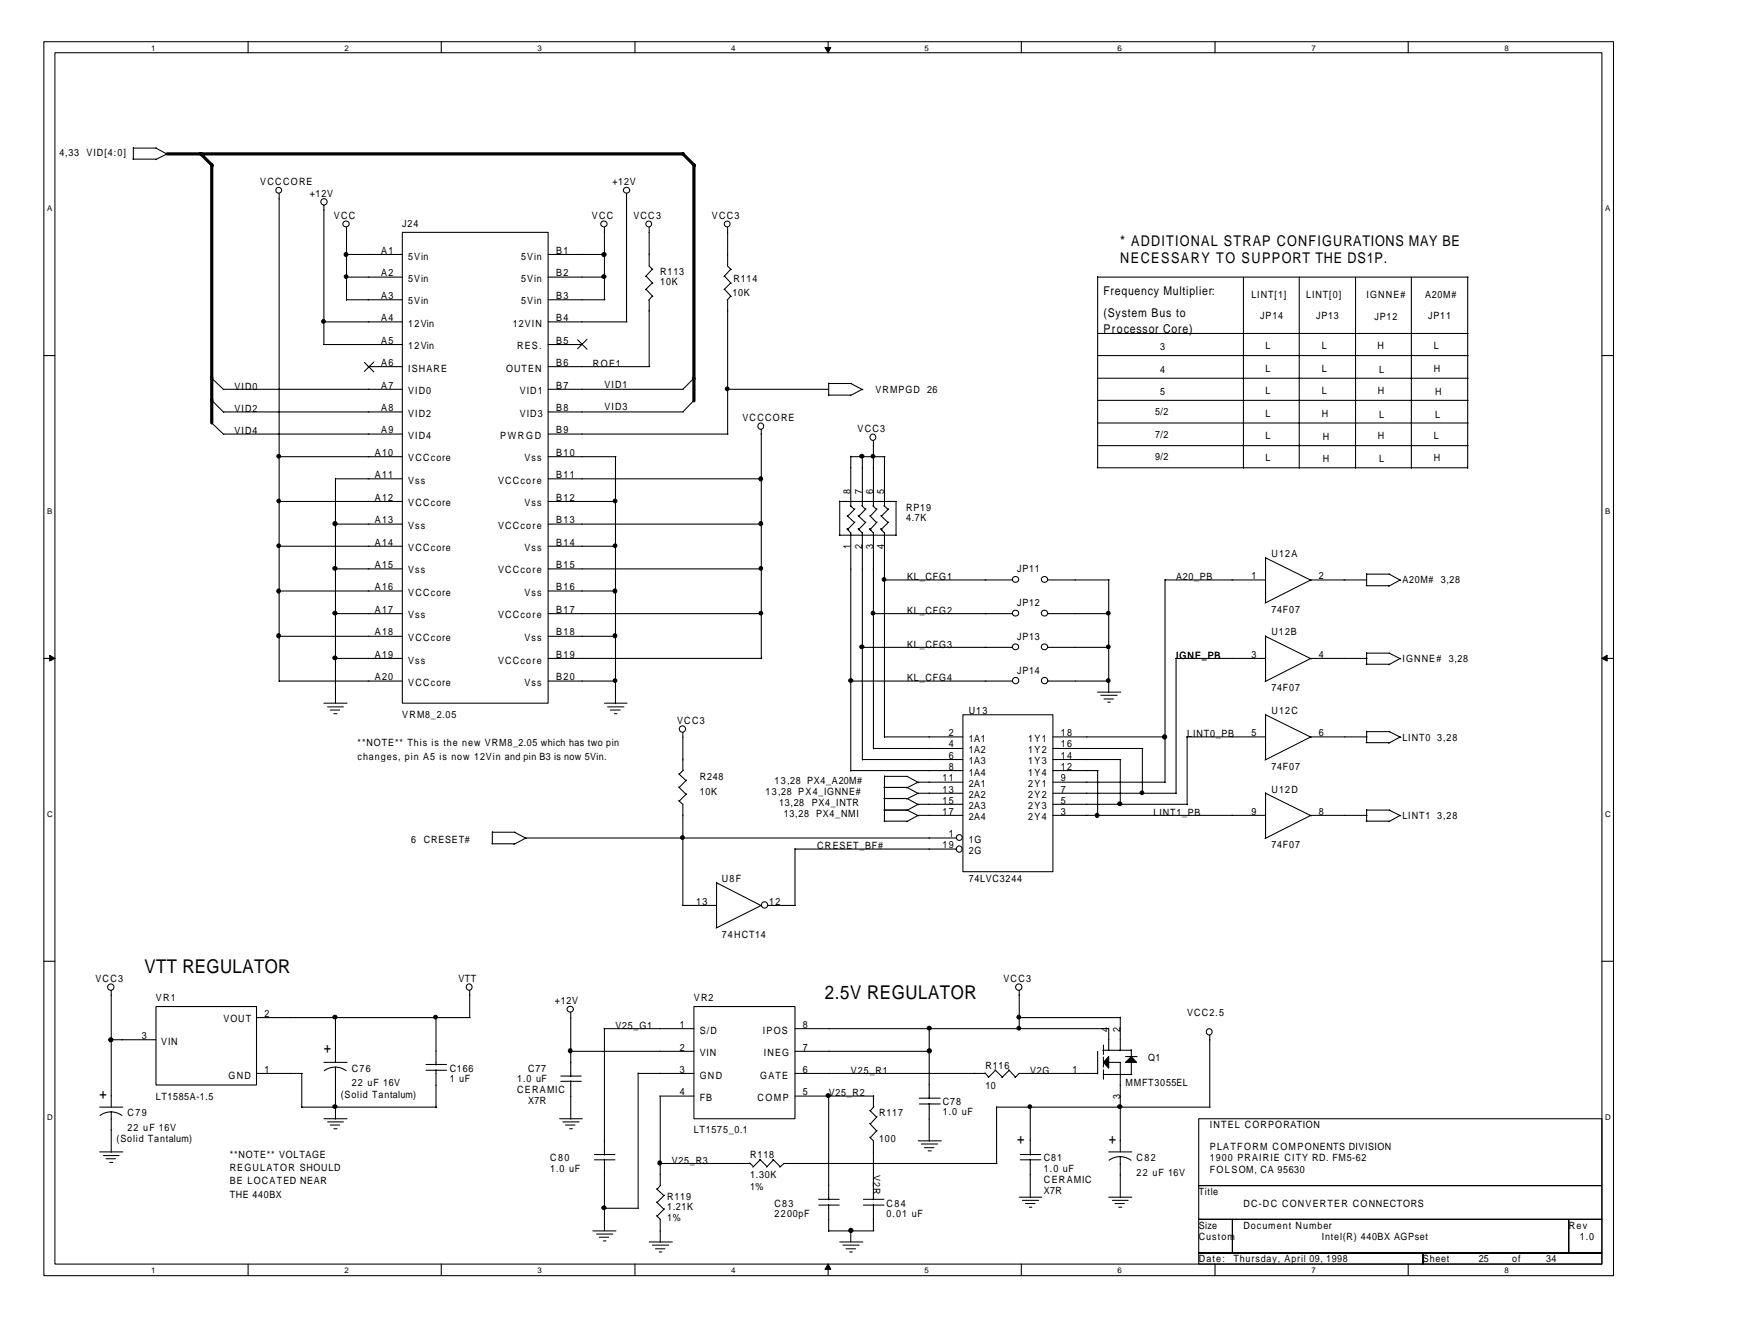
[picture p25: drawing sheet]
<svg xmlns="http://www.w3.org/2000/svg" width="279mm" height="216mm" viewBox="0 0 279 216" stroke-linecap="round" stroke-linejoin="round" font-family="sans-serif">
<defs><g id="words">
<g font-size="3">
<text x="23.2" y="156.4">VTT REGULATOR</text>
<text x="132.7" y="160.7">2.5V REGULATOR</text>
</g>
<g font-size="2.4">
<text x="180.2" y="39.6">* ADDITIONAL STRAP CONFIGURATIONS MAY BE</text>
<text x="180.2" y="42.4">NECESSARY TO SUPPORT THE DS1P.</text>
<text x="52.1" y="169.4">+</text>
<text x="16" y="176.6">+</text>
<text x="163.6" y="183.8">+</text>
<text x="178.3" y="183.8">+</text>
</g>
<g font-size="1.9">
<text x="177.5" y="47.5">Frequency Multiplier:</text>
<text x="177.5" y="53.6">Processor Core)</text>
<text x="177.5" y="51">(System Bus to</text>
</g>
<g font-size="1.6">
<text x="9.6" y="25.1">4,33</text>
<text x="13.9" y="25.1">VID[4:0]</text>
<text x="41.9" y="29.8">VCCCORE</text>
<text x="98.5" y="29.8">+12V</text>
<text x="49.8" y="31.7">+12V</text>
<text x="53.7" y="35.2">VCC</text>
<text x="95.2" y="35.2">VCC</text>
<text x="101.9" y="35.2">VCC3</text>
<text x="114.5" y="35.2">VCC3</text>
<text x="61.3" y="40.8">A1</text>
<text x="64.7" y="36.5">J24</text>
<text x="65.6" y="41.7">5Vin</text>
<text x="83.8" y="41.7">5Vin</text>
<text x="89.4" y="40.8">B1</text>
<text x="61.3" y="44.4">A2</text>
<text x="61.3" y="48">A3</text>
<text x="65.6" y="45.3">5Vin</text>
<text x="83.8" y="45.3">5Vin</text>
<text x="89.4" y="44.4">B2</text>
<text x="89.4" y="48">B3</text>
<text x="106.2" y="44.3">R113</text>
<text x="106.2" y="45.9">10K</text>
<text x="117.8" y="47.7">10K</text>
<text x="118" y="45.3">R114</text>
<text x="201.3" y="47.8">LINT[1]</text>
<text x="210.1" y="47.8">LINT[0]</text>
<text x="219.8" y="47.8">IGNNE#</text>
<text x="229.2" y="47.8">A20M#</text>
<text x="61.3" y="51.6">A4</text>
<text x="65.6" y="48.9">5Vin</text>
<text x="65.6" y="52.6">12Vin</text>
<text x="82.5" y="52.6">12VIN</text>
<text x="83.8" y="48.9">5Vin</text>
<text x="89.4" y="51.6">B4</text>
<text x="202.7" y="51.3">JP14</text>
<text x="211.7" y="51.3">JP13</text>
<text x="221.1" y="51.5">JP12</text>
<text x="229.7" y="51.3">JP11</text>
<text x="61.3" y="55.3">A5</text>
<text x="61.3" y="58.8">A6</text>
<text x="65.6" y="56.1">12Vin</text>
<text x="65.6" y="59.8">ISHARE</text>
<text x="81.4" y="59.8">OUTEN</text>
<text x="83.2" y="56.1">RES.</text>
<text x="89.4" y="55.3">B5</text>
<text x="89.4" y="58.8">B6</text>
<text x="95.4" y="59">ROE1</text>
<text x="186.6" y="59.9">4</text>
<text x="186.6" y="56.3">3</text>
<text x="203.6" y="56.1">L</text>
<text x="203.6" y="59.8">L</text>
<text x="212.6" y="56.1">L</text>
<text x="212.6" y="59.8">L</text>
<text x="221.6" y="56.1">H</text>
<text x="221.9" y="59.9">L</text>
<text x="230.7" y="56.1">L</text>
<text x="230.7" y="59.8">H</text>
<text x="37.7" y="62.6">VID0</text>
<text x="61.3" y="62.5">A7</text>
<text x="65.6" y="63.3">VID0</text>
<text x="83.6" y="63.3">VID1</text>
<text x="89.4" y="62.5">B7</text>
<text x="97.2" y="62.3">VID1</text>
<text x="97.2" y="65.9">VID3</text>
<text x="140.8" y="63.2">VRMPGD</text>
<text x="149.1" y="63.2">26</text>
<text x="186.6" y="63.6">5</text>
<text x="203.6" y="63.3">L</text>
<text x="212.6" y="63.3">L</text>
<text x="221.6" y="63.3">H</text>
<text x="230.8" y="63.6">H</text>
<text x="37.7" y="66.3">VID2</text>
<text x="37.7" y="69.8">VID4</text>
<text x="61.3" y="66">A8</text>
<text x="61.3" y="69.7">A9</text>
<text x="65.6" y="67">VID2</text>
<text x="65.6" y="70.6">VID4</text>
<text x="80.5" y="70.6">PWRGD</text>
<text x="83.6" y="67">VID3</text>
<text x="89.4" y="66">B8</text>
<text x="89.4" y="69.7">B9</text>
<text x="119.4" y="67.7">VCCCORE</text>
<text x="138" y="69.5">VCC3</text>
<text x="185.8" y="70.4">7/2</text>
<text x="185.8" y="66.8">5/2</text>
<text x="203.6" y="67">L</text>
<text x="203.6" y="70.6">L</text>
<text x="212.6" y="67">H</text>
<text x="212.8" y="70.8">H</text>
<text x="221.6" y="70.6">H</text>
<text x="221.9" y="67.1">L</text>
<text x="230.7" y="70.6">L</text>
<text x="230.8" y="67.1">L</text>
<text x="60.3" y="73.3">A10</text>
<text x="60.3" y="76.9">A11</text>
<text x="65.6" y="74.2">VCCcore</text>
<text x="65.6" y="77.8">Vss</text>
<text x="80.1" y="77.8">VCCcore</text>
<text x="84.4" y="74.2">Vss</text>
<text x="89.4" y="73.3">B10</text>
<text x="89.4" y="76.9">B11</text>
<text x="185.8" y="74">9/2</text>
<text x="203.6" y="74.2">L</text>
<text x="212.8" y="74.3">H</text>
<text x="221.9" y="74.3">L</text>
<text x="230.7" y="74.2">H</text>
<text x="60.3" y="80.5">A12</text>
<text x="65.6" y="81.4">VCCcore</text>
<text x="84.4" y="81.4">Vss</text>
<text x="89.4" y="80.5">B12</text>
<text x="136.8" y="79.3" transform="rotate(-90 136.8 79.3)">8</text>
<text x="138.7" y="79.3" transform="rotate(-90 138.7 79.3)">7</text>
<text x="140.5" y="79.3" transform="rotate(-90 140.5 79.3)">6</text>
<text x="142.2" y="79.3" transform="rotate(-90 142.2 79.3)">5</text>
<text x="145.7" y="82.1">RP19</text>
<text x="145.7" y="83.7">4.7K</text>
<text x="60.3" y="84.1">A13</text>
<text x="60.3" y="87.7">A14</text>
<text x="65.6" y="85">Vss</text>
<text x="65.6" y="88.6">VCCcore</text>
<text x="80.1" y="85">VCCcore</text>
<text x="84.4" y="88.6">Vss</text>
<text x="89.4" y="87.7">B14</text>
<text x="89.4" y="84.1">B13</text>
<text x="136.8" y="88.3" transform="rotate(-90 136.8 88.3)">1</text>
<text x="138.7" y="88.3" transform="rotate(-90 138.7 88.3)">2</text>
<text x="140.5" y="88.3" transform="rotate(-90 140.5 88.3)">3</text>
<text x="142.2" y="88.3" transform="rotate(-90 142.2 88.3)">4</text>
<text x="204.5" y="89.5">U12A</text>
<text x="60.3" y="91.3">A15</text>
<text x="60.3" y="94.9">A16</text>
<text x="65.6" y="92.2">Vss</text>
<text x="65.6" y="95.8">VCCcore</text>
<text x="80.1" y="92.2">VCCcore</text>
<text x="84.4" y="95.8">Vss</text>
<text x="89.4" y="94.9">B16</text>
<text x="89.4" y="91.3">B15</text>
<text x="145.9" y="93.3">KL_CFG1</text>
<text x="163.6" y="92">JP11</text>
<text x="189.2" y="93.3">A20_PB</text>
<text x="201.3" y="93.1">1</text>
<text x="212.1" y="93.1">2</text>
<text x="225.6" y="93.8">A20M#</text>
<text x="231.7" y="93.8">3,28</text>
<text x="60.3" y="98.5">A17</text>
<text x="65.6" y="99.4">Vss</text>
<text x="80.1" y="99.4">VCCcore</text>
<text x="89.4" y="98.5">B17</text>
<text x="145.9" y="98.7">KL_CFG2</text>
<text x="163.6" y="97.4">JP12</text>
<text x="204.5" y="98.5">74F07</text>
<text x="60.3" y="102.1">A18</text>
<text x="60.3" y="105.7">A19</text>
<text x="65.6" y="103">VCCcore</text>
<text x="65.6" y="106.7">Vss</text>
<text x="80.1" y="106.7">VCCcore</text>
<text x="84.4" y="103">Vss</text>
<text x="89.4" y="102.1">B18</text>
<text x="89.4" y="105.7">B19</text>
<text x="145.9" y="104.1">KL_CFG3</text>
<text x="163.6" y="102.9">JP13</text>
<text x="189.2" y="105.9">IGNE_PB</text>
<text x="201.3" y="105.7">3</text>
<text x="204.5" y="102.1">U12B</text>
<text x="212.1" y="105.7">4</text>
<text x="225.6" y="106.5">IGNNE#</text>
<text x="233" y="106.5">3,28</text>
<text x="60.3" y="109.4">A20</text>
<text x="65.6" y="110.2">VCCcore</text>
<text x="84.4" y="110.2">Vss</text>
<text x="89.4" y="109.4">B20</text>
<text x="145.9" y="109.5">KL_CFG4</text>
<text x="163.6" y="108.3">JP14</text>
<text x="204.5" y="111.2">74F07</text>
<text x="57.5" y="120">**NOTE** This is the new VRM8_2.05 which has two pin</text>
<text x="64.7" y="115.5">VRM8_2.05</text>
<text x="108.9" y="116.4">VCC3</text>
<text x="152.6" y="118.4">2</text>
<text x="155.8" y="114.8">U13</text>
<text x="155.8" y="119.3">1A1</text>
<text x="165.4" y="119.3">1Y1</text>
<text x="170.6" y="118.4">18</text>
<text x="191" y="118.5">LINT0_PB</text>
<text x="201.3" y="118.4">5</text>
<text x="204.5" y="114.8">U12C</text>
<text x="212.1" y="118.4">6</text>
<text x="225.6" y="119.1">LINT0 3,28</text>
<text x="57.5" y="122.2">changes, pin A5 is now 12Vin and pin B3 is now 5Vin.</text>
<text x="112.6" y="125.4">R248</text>
<text x="124.6" y="126">13,28 PX4_A20M#</text>
<text x="151.6" y="125.6">11</text>
<text x="152.6" y="120.1">4</text>
<text x="152.6" y="122">6</text>
<text x="152.6" y="123.8">8</text>
<text x="155.8" y="121.1">1A2</text>
<text x="155.8" y="122.8">1A3</text>
<text x="155.8" y="124.7">1A4</text>
<text x="165.4" y="121.1">1Y2</text>
<text x="165.4" y="122.8">1Y3</text>
<text x="165.4" y="124.7">1Y4</text>
<text x="170.6" y="120.1">16</text>
<text x="170.6" y="122">14</text>
<text x="170.6" y="123.8">12</text>
<text x="170.6" y="125.6">9</text>
<text x="204.5" y="123.8">74F07</text>
<text x="112.6" y="127.8">10K</text>
<text x="123.1" y="127.8">13,28 PX4_IGNNE#</text>
<text x="125.3" y="129.5">13,28</text>
<text x="126.1" y="131.3">13,28 PX4_NMI</text>
<text x="130.6" y="129.5">PX4_INTR</text>
<text x="151.6" y="127.4">13</text>
<text x="151.6" y="129.2">15</text>
<text x="151.6" y="131">17</text>
<text x="155.8" y="126.5">2A1</text>
<text x="155.8" y="128.3">2A2</text>
<text x="155.8" y="130.1">2A3</text>
<text x="155.8" y="131.9">2A4</text>
<text x="165.4" y="126.5">2Y1</text>
<text x="165.4" y="128.3">2Y2</text>
<text x="165.4" y="130.1">2Y3</text>
<text x="165.4" y="131.9">2Y4</text>
<text x="170.6" y="127.4">7</text>
<text x="170.6" y="129.2">5</text>
<text x="170.6" y="131">3</text>
<text x="185.5" y="131.1">LINT1_PB</text>
<text x="201.3" y="131">9</text>
<text x="204.5" y="127.4">U12D</text>
<text x="212.1" y="131">8</text>
<text x="225.6" y="131.7">LINT1 3,28</text>
<text x="66.2" y="135.5">6</text>
<text x="68.2" y="135.5">CRESET#</text>
<text x="131.4" y="136.6">CRESET_BF#</text>
<text x="151.6" y="136.4">19</text>
<text x="152.6" y="134.6">1</text>
<text x="155.8" y="135.5">1G</text>
<text x="155.8" y="137.3">2G</text>
<text x="204.5" y="136.4">74F07</text>
<text x="116.1" y="141.8">U8F</text>
<text x="155.8" y="141.8">74LVC3244</text>
<text x="112" y="145.4">13</text>
<text x="123.7" y="145.4">12</text>
<text x="116.1" y="150.9">74HCT14</text>
<text x="15.4" y="157.9">VCC3</text>
<text x="25.1" y="160.9">VR1</text>
<text x="73.8" y="157.9">VTT</text>
<text x="89.3" y="161.5">+12V</text>
<text x="111.6" y="160.9">VR2</text>
<text x="161.4" y="157.9">VCC3</text>
<text x="22.8" y="167">3</text>
<text x="25.9" y="168">VIN</text>
<text x="35.9" y="164.3">VOUT</text>
<text x="42.5" y="163.5">2</text>
<text x="99" y="165.4">V25_G1</text>
<text x="109.3" y="165.3">1</text>
<text x="112.6" y="166.2">S/D</text>
<text x="122.7" y="166.2">IPOS</text>
<text x="129.1" y="165.3">8</text>
<text x="178.3" y="165.9" transform="rotate(-90 178.3 165.9)">4</text>
<text x="180.2" y="165.9" transform="rotate(-90 180.2 165.9)">2</text>
<text x="191" y="163.3">VCC2.5</text>
<text x="36.8" y="173.4">GND</text>
<text x="42.5" y="172.5">1</text>
<text x="56.6" y="172.3">C76</text>
<text x="72.3" y="172.3">C166</text>
<text x="72.3" y="173.9">1 uF</text>
<text x="83.2" y="173.9">1.0 uF</text>
<text x="84.9" y="172.3">C77</text>
<text x="109.3" y="168.9">2</text>
<text x="109.3" y="172.5">3</text>
<text x="112.6" y="169.7">VIN</text>
<text x="112.6" y="173.4">GND</text>
<text x="122.3" y="173.4">GATE</text>
<text x="122.9" y="169.7">INEG</text>
<text x="129.1" y="168.9">7</text>
<text x="129.1" y="172.5">6</text>
<text x="136.8" y="172.6">V25_R1</text>
<text x="158.5" y="171.8">R116</text>
<text x="165.7" y="172.6">V2G</text>
<text x="172.5" y="172.5">1</text>
<text x="184.7" y="170.5">Q1</text>
<text x="20.5" y="179.5">C79</text>
<text x="25.1" y="176.8">LT1585A-1.5</text>
<text x="54.8" y="176.4">(Solid Tantalum)</text>
<text x="56.6" y="174.7">22 uF 16V</text>
<text x="83.2" y="175.7">CERAMIC</text>
<text x="84.9" y="177.5">X7R</text>
<text x="109.3" y="176.1">4</text>
<text x="112.6" y="176.9">FB</text>
<text x="121.9" y="176.9">COMP</text>
<text x="129.1" y="176.1">5</text>
<text x="133.3" y="176.3">V25_R2</text>
<text x="141.4" y="179.5">R117</text>
<text x="151.7" y="177.7">C78</text>
<text x="151.7" y="179.3">1.0 uF</text>
<text x="158.5" y="175">10</text>
<text x="180.2" y="176.7" transform="rotate(-90 180.2 176.7)">3</text>
<text x="181" y="174.7">MMFT3055EL</text>
<text x="18.7" y="183.6">(Solid Tantalum)</text>
<text x="20.5" y="181.9">22 uF 16V</text>
<text x="111.6" y="182.2">LT1575_0.1</text>
<text x="141.4" y="183.6">100</text>
<text x="194.6" y="181.3">INTEL CORPORATION</text>
<text x="194.6" y="184.9">PLATFORM COMPONENTS DIVISION</text>
<text x="36.9" y="186.2">**NOTE** VOLTAGE</text>
<text x="36.9" y="188.3">REGULATOR SHOULD</text>
<text x="36.9" y="190.4">BE LOCATED NEAR</text>
<text x="88.5" y="186.7">C80</text>
<text x="88.5" y="188.4">1.0 uF</text>
<text x="108.1" y="187.1">V25_R3</text>
<text x="120.7" y="186.2">R118</text>
<text x="120.7" y="189.4">1.30K</text>
<text x="120.7" y="191.3">1%</text>
<text x="140.4" y="188.8" transform="rotate(90 140.4 188.8)">V2R</text>
<text x="167.9" y="186.7">C81</text>
<text x="167.9" y="188.4">1.0 uF</text>
<text x="167.9" y="190.2">CERAMIC</text>
<text x="167.9" y="191.9">X7R</text>
<text x="182.8" y="186.7">C82</text>
<text x="182.8" y="189.1">22 uF 16V</text>
<text x="194.6" y="186.7">1900 PRAIRIE CITY RD. FM5-62</text>
<text x="194.6" y="188.5">FOLSOM, CA 95630</text>
<text x="36.9" y="192.5">THE 440BX</text>
<text x="107.3" y="192.9">R119</text>
<text x="107.3" y="194.5">1.21K</text>
<text x="107.3" y="196.2">1%</text>
<text x="124.6" y="194">C83</text>
<text x="124.6" y="195.6">2200pF</text>
<text x="142.6" y="194">C84</text>
<text x="142.6" y="195.6">0.01 uF</text>
<text x="192.8" y="192.1">Title</text>
<text x="192.8" y="197.5">Size</text>
<text x="200" y="194">DC-DC CONVERTER CONNECTORS</text>
<text x="200" y="197.5">Document Number</text>
<text x="252.3" y="197.5">Rev</text>
<text x="192.8" y="199.4">Custom</text>
<text x="192.8" y="202.9">Date:</text>
<text x="198.4" y="202.9">Thursday, April 09, 1998</text>
<text x="212.6" y="199.4">Intel(R) 440BX AGPset</text>
<text x="228.9" y="202.9">Sheet</text>
<text x="237.9" y="202.9">25</text>
<text x="243.3" y="202.9">of</text>
<text x="248.7" y="202.9">34</text>
<text x="254.1" y="199.4">1.0</text>
</g>
<g font-size="1.3">
<text x="24.3" y="8.1">1</text>
<text x="55.4" y="8.1">2</text>
<text x="86.5" y="8.1">3</text>
<text x="117.6" y="8.1">4</text>
<text x="148.7" y="8.1">5</text>
<text x="179.8" y="8.1">6</text>
<text x="210.9" y="8.1">7</text>
<text x="242" y="8.1">8</text>
<text x="7.6" y="34">A</text>
<text x="258.2" y="34">A</text>
<text x="7.6" y="82.6">B</text>
<text x="258.2" y="82.6">B</text>
<text x="7.6" y="131.3">C</text>
<text x="258.2" y="131.3">C</text>
<text x="7.6" y="180">D</text>
<text x="258.2" y="180">D</text>
<text x="24.3" y="204.7">1</text>
<text x="55.4" y="204.7">2</text>
<text x="86.5" y="204.7">3</text>
<text x="117.6" y="204.7">4</text>
<text x="148.7" y="204.7">5</text>
<text x="179.8" y="204.7">6</text>
<text x="210.9" y="204.7">7</text>
<text x="242" y="204.7">8</text>
</g>
</g></defs>
<path d="M7.1 6.7h252.4v198.4h-252.4zM8.8 8.5h248.9v194.7h-248.9z" fill="none" stroke="#000" stroke-width=".17"/>
<g fill="#fff">
<path d="M24.3 7h.7v1.4h-.7z"/>
<path d="M24.3 203.5h.7v1.4h-.7z"/>
</g>
<path d="M39.9 6.7v1.8M39.9 203.2v1.8" fill="none" stroke="#000" stroke-width=".17"/>
<g fill="#fff">
<path d="M55.4 7h.7v1.4h-.7z"/>
<path d="M55.4 203.5h.7v1.4h-.7z"/>
</g>
<path d="M71 6.7v1.8M71 203.2v1.8" fill="none" stroke="#000" stroke-width=".17"/>
<g fill="#fff">
<path d="M86.5 7h.7v1.4h-.7z"/>
<path d="M86.5 203.5h.7v1.4h-.7z"/>
</g>
<path d="M102.1 6.7v1.8M102.1 203.2v1.8" fill="none" stroke="#000" stroke-width=".17"/>
<g fill="#fff">
<path d="M117.6 7h.7v1.4h-.7z"/>
<path d="M117.6 203.5h.7v1.4h-.7z"/>
</g>
<path d="M133.2 6.7v1.8M133.2 203.2v1.8" fill="none" stroke="#000" stroke-width=".17"/>
<g fill="#000" stroke="#000" stroke-width=".16">
<path d="M132.7 7.6h.9l-.4 .9z" fill-rule="evenodd"/>
<path d="M133.2 203.2l.4 .9h-.9z" fill-rule="evenodd"/>
</g>
<g fill="#fff">
<path d="M148.7 7h.7v1.4h-.7z"/>
<path d="M148.7 203.5h.7v1.4h-.7z"/>
</g>
<path d="M164.3 6.7v1.8M164.3 203.2v1.8" fill="none" stroke="#000" stroke-width=".17"/>
<g fill="#fff">
<path d="M179.8 7h.7v1.4h-.7z"/>
<path d="M179.8 203.5h.7v1.4h-.7z"/>
</g>
<path d="M195.4 6.7v1.8M195.4 203.2v1.8" fill="none" stroke="#000" stroke-width=".17"/>
<g fill="#fff">
<path d="M210.9 7h.7v1.4h-.7z"/>
<path d="M210.9 203.5h.7v1.4h-.7z"/>
</g>
<path d="M226.5 6.7v1.8M226.5 203.2v1.8" fill="none" stroke="#000" stroke-width=".17"/>
<g fill="#fff">
<path d="M242 7h.7v1.4h-.7z"/>
<path d="M242 203.5h.7v1.4h-.7z"/>
<path d="M7.6 32.8h.7v1.4h-.7z"/>
<path d="M258.2 32.8h.7v1.4h-.7z"/>
<path d="M7.6 81.5h.8v1.4h-.8z"/>
<path d="M258.2 81.5h.8v1.4h-.8z"/>
</g>
<path d="M7.1 57.2h1.7M257.7 57.2h1.7" fill="none" stroke="#000" stroke-width=".17"/>
<g fill="#fff">
<path d="M7.6 130.1h.9v1.5h-.9z"/>
<path d="M258.2 130.1h.9v1.5h-.9z"/>
</g>
<path d="M7.1 105.8h1.7M257.7 105.8h1.7" fill="none" stroke="#000" stroke-width=".17"/>
<g fill="#000" stroke="#000" stroke-width=".16">
<path d="M8 105.3l.8 .5-.8 .5z" fill-rule="evenodd"/>
<path d="M257.7 105.8l.8-.5v1z" fill-rule="evenodd"/>
</g>
<g fill="#fff">
<path d="M7.6 178.8h.9v1.5h-.9z"/>
<path d="M258.2 178.8h.9v1.5h-.9z"/>
</g>
<g fill="none" stroke="#000" stroke-width=".17">
<path d="M21.4 25.6h3.7M21.4 23.8h3.8M21.4 23.7v1.9M25.1 23.8l1.9 1M26.9 24.7l-1.9 1M44.9 31.2v78.4M52.1 33v22.4M55.7 36.6v11.7M64.7 37.4h23.5v75.6h-23.5zM97.2 36.6v11.6M100.8 31.2v20.5M104.4 36.6v6.2l.6 .6"/>
<path d="M117 36.6v6.2l.6 .6M52 55.4h12.7M52.1 51.7h12.6M55.7 44.5h9M55.7 40.9h9M55.7 48.2h9M58.6 58.3l1.5 1.5M59.2 58.9h5.5M60.1 58.2l-1.5 1.5M88.2 44.5h9.1M88.2 40.9h9.1M88.2 48.2h9.1"/>
<path d="M88.2 51.7h12.7M88.2 55.4h5.5M88.2 58.9h16.3M92.9 54.6l1.5 1.5M94.4 54.5l-1.5 1.6M103.9 44.4l1.1 1.2M103.9 46.5l1.1 1.2M104.4 48.2v10.7M104.9 43.3l-1.1 1.2M104.9 45.5l-1.1 1.1M104.9 47.6l-.6 .7M116.5 44.4l1.1 1.2"/>
<path d="M116.5 46.5l1.1 1.2M117 48.2v21.6M117.5 43.3l-1.1 1.2M117.5 45.5l-1.1 1.1M117.5 47.6l-.5 .7M176.6 44.5h59.6M176.6 44.5v30.7M176.6 57.2h59.6M176.6 53.6h59.6M200 44.5v30.8M209 44.5v30.8M218 44.5v30.8"/>
<path d="M227 44.5v30.8M236.1 44.5v30.8M34.1 60.8l1.9 1.9M34.1 64.4l1.9 1.9M34.1 68l1.9 1.9M35.9 62.6h28.8M35.9 66.2h28.8M35.9 69.8h28.8M44.9 73.4h19.8M54 77h10.7M54 76.9v36.1M88.2 62.6h21.7"/>
<path d="M88.2 66.2h21.7M88.2 69.8h28.9M88.2 73.4h10.9M88.2 77h34.3M99 73.4v39.7M111.7 64.3l-1.9 1.9M111.7 60.7l-1.9 1.9M117 62.6h16.3M122.5 69.1v36.7M133.2 63.5h3.6M133.3 61.6v1.9M133.3 61.7h3.6"/>
<path d="M136.8 73.3v8.2M136.8 73.4h5.6M136.8 61.7l2 1M138.7 73.4v8M138.7 62.6l-1.9 1M140.5 70.9v10.6M142.3 73.4v8M176.5 75.2h59.6M176.6 60.8h59.6M176.6 68h59.6M176.6 71.6h59.6M176.6 64.4h59.6"/>
<path d="M44.9 80.6h19.8M44.9 87.8h19.8M44.9 95h19.8M54 98.7h10.7M54 84.3h10.7M54 91.5h10.7M88.2 98.7h34.3M88.2 80.6h10.9M88.2 84.3h34.3M88.2 87.8h10.9M88.2 91.5h34.3M88.2 95h10.9"/>
<path d="M135 86h9.1M135.1 80.5v5.5M135.1 80.6h9.1M136.3 82.9l1.1 1.1M136.5 85.3l-.2-.3 .5 .7M136.8 81.3l.6 .6M136.8 85.6v38.4M137.5 83.9l-1.2 1.2M137.5 81.8l-1.2 1.2M138 85l.7 .7M138 82.9l1.2 1.1M138.6 81.3l.6 .6"/>
<path d="M138.7 85.6v36.6M139.3 83.9l-1.2 1.2M139.3 81.8l-1.2 1.2M139.9 82.9l1.1 1.1M140.2 85.3l-.3-.3 .6 .7M140.4 81.3l.6 .6M140.5 85.6v34.8M140.5 98.7h22.3M141.1 83.9l-1.1 1.2M141.1 81.8l-1.1 1.2M141.7 82.9l1.2 1.1M141.9 85.3l-.2-.3 .6 .7"/>
<path d="M142.2 81.3l.7 .6M142.3 93.2h20.5M142.3 85.6v32.9M142.9 83.9l-1.1 1.2M142.9 81.8l-1.1 1.2M144.1 80.6v5.5M168.6 93.2h9.8M168.6 98.7h9.8M178.3 93.2v18.2M187.4 93.2h16.2M187.4 93.1v32.7M203.6 89.7l7.3 3.6"/>
<path d="M203.6 89.6v7.3M219.7 94.2h3.8M219.8 93.2h-9l-7.3 3.8M219.8 92.2v2M219.8 92.3h3.7M223.5 92.3l1.8 1M225.2 93.2l-1.8 1M44.9 109.5h19.8M44.9 102.3h19.8M52.1 113h3.7M52.7 113.6h2.5M53.1 114.1h1.5"/>
<path d="M53.7 114.7h.5M54 105.8h10.7M88.2 109.5h10.9M88.2 105.8h34.3M88.2 102.3h10.9M97.2 113h3.7M97.7 113.6h2.7M98.2 114.1h1.6M98.8 114.7h.5M109.8 117.8v6.1M136.8 109.5h26M138.7 104.1h24.1"/>
<path d="M142.3 118.5h12.6M154.9 114.9h14.5v25.2h-14.5zM168.6 104.1h9.8M168.6 109.5h9.8M169.4 118.5h18.1M176.6 111.3h3.7M177.1 111.8h2.6M177.6 112.4h1.5M178.2 112.9h.4M189.1 105.8h14.5M189.2 105.8v21.8M190.9 118.5h12.7"/>
<path d="M191 118.5v10.9M203.6 102.2v7.3M203.6 114.8v7.3M203.6 102.3l7.3 3.6M203.6 114.9l7.3 3.6M219.7 119.4h3.8M219.7 106.8h3.8M219.8 117.6h3.7M219.8 104.9v1.9M219.8 117.5v1.9M219.8 105h3.7M219.9 105.8h-9.1l-7.3 3.8"/>
<path d="M219.9 118.5h-9.1l-7.3 3.7M223.5 117.6l1.8 .9M223.5 105l1.8 .9M225.2 118.5l-1.8 1M225.2 105.8l-1.8 1.1M79.1 135.7h3.6M79.2 133.8h3.6M79.2 133.7v2M82.7 133.8l2 1M109.2 128.7l.6 .6v16.3M109.2 126.5l1.1 1.2M109.2 124.4l1.1 1.1"/>
<path d="M109.9 123.8l-.7 .7M110.4 127.6l-1.2 1.2M110.4 125.4l-1.2 1.2M127.9 136.5h26M127.9 136.4v9.2M136.8 123.9h18.1M138.7 122.1h16.2M140.5 120.3h14.4M142.2 130.2h3.8M142.2 132h3.7M142.2 126.6h3.8M142.2 128.4h3.8"/>
<path d="M142.3 124.7v7.3M142.3 124.8h3.7M145.9 130.2l1.9 1M145.9 126.6l1.9 1M145.9 128.4l1.9 1M145.9 124.8l1.9 1M147.6 129.3h7.3M147.7 129.3l-1.9 1M153.9 134.7h-69.3l-1.9 1M154.9 131.1h-7.2l-1.9 1M154.9 125.7h-7.2l-1.9 1M154.9 127.5h-7.2l-1.9 1"/>
<path d="M169.4 131.1h34.2M169.4 120.3h14.4M169.4 122.1h10.9M169.4 123.9h7.2M169.4 125.7h18M169.4 127.5h19.8M169.4 129.3h21.6M176.6 123.9v7.3M180.2 122.1v7.3M183.8 120.3v7.3M203.6 127.4v7.3M203.6 127.5l7.3 3.7"/>
<path d="M219.7 132h3.8M219.8 130.2h3.7M219.8 130.1v1.9M219.9 131.1h-9.1l-7.3 3.7M223.5 130.2l1.8 1M225.2 131.1l-1.8 1M7.1 154.5h1.7M17.9 159.3v18.7M75.6 159.3v4.3M109.8 145.6h5.5M115.3 141.9l7.2 3.7M115.3 141.8v7.3"/>
<path d="M122.5 145.6l-7.3 3.6M123.6 145.6h4.4M163.9 159.3v6.2M257.7 154.5h1.7M16 178h3.8M16.1 179.3a2.95 2.95 0 0 1 3.5 0M17.9 178.7v6.6M17.9 167.1h7.2M25.1 161.8h16.2v12.6h-16.2zM41.3 172.6h7.3M41.3 163.6h34.3M48.5 178h21.7"/>
<path d="M48.5 172.6v5.5M52.1 179.8h3.7M52.1 170.8h3.7M52.2 172.1a2.95 2.95 0 0 1 3.5 0M54 163.5v7.3M54 171.5v8.4M68.5 172.1h3.3M68.5 171.1h3.3M70.1 163.5v7.7M70.1 172v6.1M90 179.8h3.7M90.2 173.8h3.3"/>
<path d="M90.2 173h3.3M91.7 169h19.9M91.8 162.8v10.3M91.8 173.8v6.1M97.1 165.4h14.5M97.2 165.4v20.3M102.6 172.6h9M102.6 172.5v21.7M106.1 176.2h5.5M106.2 176.2v14.4M111.6 161.8h16.3v18h-16.3zM127.9 172.6h30.6"/>
<path d="M127.9 169h21.6M127.9 176.2h12.7M127.9 165.4h50.4M133.3 176.1v16.8M139.9 178.5l1.1 1.1M140.5 176.1v1.9M140.6 177.9l-.6 .7M141.1 179.5l-1.1 1.2M147.9 177.5h3.3M147.9 176.5h3.3M149.5 165.3v11.3M149.5 177.4v6.1"/>
<path d="M158.4 172.5l.6 .7M160 172l1.2 1.2M160.1 172.1l-1.2 1.1M160.3 178h34.4M160.3 177.9v9.1M162.2 172l1.2 1.2M162.3 172.1l-1.2 1.1M163.9 163.6h16.3M165.7 177.9v7.8M176.6 169v3.6M176.6 172.6h-12.7l-.6 .6M177.4 168.8h4.6"/>
<path d="M177.5 168v1.5M177.5 169.9v1.6M177.5 172v1.5M177.5 172.7h4.6M178.3 170.8h2M178.3 165.3v3.5M180.2 163.5v5.4M180.2 170.8v14.4M181 169.9h1.9M182 168.8v1.1M182 170.7v2M192.8 179.8h64.9v10.8h-64.9z"/>
<path d="M194.6 166.5v11.5M16 185.2h3.8M16.6 185.8h2.6M17 186.3h1.6M17.6 186.9h.5M52.7 180.4h2.5M53.1 180.9h1.5M53.7 181.5h.5M90.5 180.4h2.7M91 180.9h1.5M91.6 181.5h.5M95.4 197.9h3.7"/>
<path d="M95.6 186.5h3.3M95.6 185.6h3.3M96 198.4h2.6M96.4 198.9h1.5M97.1 199.5h.4M97.2 186.4v11.5M97.2 194.2h5.5M104.4 199.7h3.7M105.6 195.4l.6 .6v3.7M105.6 193.2l1.2 1.2M105.6 191.1l1.2 1.1M106.2 187h14.5"/>
<path d="M106.3 190.5l-.6 .7M106.9 194.3l-1.2 1.2M106.9 192.1l-1.2 1.2M120.6 187l.6 .6M122.2 186.4l1.2 1.2M122.3 186.5l-1.2 1.1M124.3 186.4l1.2 1.2M124.4 186.5l-1.1 1.1M131.7 193.7h3.3M131.7 192.8h3.3M133.3 197.9h7.3M133.3 193.6v4.4"/>
<path d="M135.1 199.7h3.7M136.8 197.8v1.9M138.9 193.7h3.3M138.9 192.8h3.3M139.9 182.8l.6 .6v9.5M139.9 180.6l1.1 1.2M140.5 193.6v4.3M141.1 181.7l-1.1 1.2M147.7 183.4h3.7M148.2 183.9h2.6M148.7 184.5h1.5M149.3 185h.5"/>
<path d="M160.4 187h-34.3l-.7 .6M163.9 192.5h3.7M164.1 186.5h3.3M164.1 185.6h3.3M164.5 193h2.6M165 193.5h1.5M165.6 194.1h.4M165.7 186.4v6.1M178.3 192.5h3.8M178.3 185.2h3.8M178.4 186.5a2.95 2.95 0 0 1 3.5 0M178.9 193h2.6"/>
<path d="M179.4 193.5h1.5M179.9 194.1h.6M180.2 185.9v6.6M192.8 196h5.4v5.4h-5.4zM192.8 190.6h64.9v5.4h-64.9zM198.2 196h54.1v5.4h-54.1zM252.3 196h5.4v5.4h-5.4zM104.9 200.2h2.7M105.4 200.8h1.6M106 201.3h.5M135.6 200.2h2.6M136.1 200.8h1.5"/>
<path d="M136.7 201.3h.4M192.8 201.4h36.1v1.8h-36.1zM228.9 201.4h28.8v1.8h-28.8z"/>
<circle cx="44.8" cy="30.6" r=".47"/>
<circle cx="52.1" cy="32.4" r=".51"/>
<circle cx="55.7" cy="36" r=".49"/>
<circle cx="97.2" cy="36" r=".49"/>
<circle cx="100.8" cy="30.6" r=".49"/>
<circle cx="104.4" cy="36" r=".47"/>
<circle cx="117" cy="36" r=".47"/>
<circle cx="122.3" cy="68.5" r=".49"/>
<circle cx="140.4" cy="70.3" r=".49"/>
<circle cx="163.4" cy="98.6" r=".49"/>
<circle cx="163.4" cy="93.1" r=".49"/>
<circle cx="168" cy="98.6" r=".49"/>
<circle cx="168" cy="93.1" r=".49"/>
<circle cx="109.8" cy="117.2" r=".51"/>
<circle cx="163.4" cy="109.4" r=".51"/>
<circle cx="163.4" cy="104" r=".49"/>
<circle cx="168" cy="109.4" r=".51"/>
<circle cx="168" cy="104" r=".49"/>
<circle cx="154.3" cy="136.5" r=".49"/>
<circle cx="154.3" cy="134.6" r=".47"/>
<circle cx="17.8" cy="158.7" r=".51"/>
<circle cx="75.4" cy="158.7" r=".49"/>
<circle cx="123" cy="145.5" r=".51"/>
<circle cx="163.9" cy="158.7" r=".51"/>
<circle cx="91.7" cy="162.2" r=".49"/>
<circle cx="194.5" cy="165.9" r=".49"/>
</g>
<g fill="#000" stroke="#000" stroke-width=".17">
<path d="M178.3 169.9v1.8l-.8-.9z" fill-rule="evenodd"/>
<path d="M181 170.8l1-.9 .8 .9z" fill-rule="evenodd"/>
<circle cx="52" cy="51.7" r=".3"/>
<circle cx="55.6" cy="40.9" r=".32"/>
<circle cx="55.7" cy="44.5" r=".3"/>
<circle cx="97.2" cy="40.9" r=".34"/>
<circle cx="97.2" cy="44.5" r=".32"/>
<circle cx="44.8" cy="73.3" r=".3"/>
<circle cx="117" cy="62.5" r=".3"/>
<circle cx="122.3" cy="77" r=".32"/>
<circle cx="138.6" cy="73.3" r=".32"/>
<circle cx="140.4" cy="73.3" r=".3"/>
<circle cx="44.8" cy="95" r=".32"/>
<circle cx="44.8" cy="80.5" r=".3"/>
<circle cx="44.8" cy="87.7" r=".3"/>
<circle cx="53.9" cy="84.2" r=".34"/>
<circle cx="53.9" cy="98.6" r=".32"/>
<circle cx="53.9" cy="91.4" r=".32"/>
<circle cx="98.9" cy="95" r=".32"/>
<circle cx="98.9" cy="87.7" r=".3"/>
<circle cx="98.9" cy="80.5" r=".3"/>
<circle cx="122.3" cy="84.2" r=".32"/>
<circle cx="122.4" cy="98.6" r=".3"/>
<circle cx="122.4" cy="91.4" r=".3"/>
<circle cx="140.4" cy="98.6" r=".3"/>
<circle cx="142.2" cy="93.2" r=".3"/>
<circle cx="178.3" cy="98.6" r=".3"/>
<circle cx="44.8" cy="102.2" r=".32"/>
<circle cx="53.9" cy="105.8" r=".32"/>
<circle cx="98.9" cy="102.2" r=".32"/>
<circle cx="98.9" cy="109.4" r=".3"/>
<circle cx="136.9" cy="109.4" r=".32"/>
<circle cx="138.6" cy="104" r=".32"/>
<circle cx="178.3" cy="109.4" r=".3"/>
<circle cx="178.3" cy="104" r=".3"/>
<circle cx="187.3" cy="118.5" r=".34"/>
<circle cx="109.8" cy="134.6" r=".3"/>
<circle cx="176.5" cy="131.1" r=".32"/>
<circle cx="180.1" cy="129.2" r=".32"/>
<circle cx="183.7" cy="127.4" r=".3"/>
<circle cx="17.8" cy="167.2" r=".34"/>
<circle cx="53.9" cy="163.5" r=".32"/>
<circle cx="53.9" cy="177.9" r=".32"/>
<circle cx="70.1" cy="163.5" r=".3"/>
<circle cx="91.7" cy="168.9" r=".32"/>
<circle cx="133.2" cy="176.1" r=".32"/>
<circle cx="149.5" cy="168.9" r=".34"/>
<circle cx="149.5" cy="165.3" r=".32"/>
<circle cx="163.9" cy="165.3" r=".3"/>
<circle cx="163.9" cy="163.5" r=".3"/>
<circle cx="165.7" cy="177.9" r=".3"/>
<circle cx="180.1" cy="177.9" r=".32"/>
<circle cx="97.2" cy="194.2" r=".32"/>
<circle cx="106.1" cy="187" r=".32"/>
<circle cx="136.9" cy="197.8" r=".34"/>
</g>
<path d="M26.9 24.7h83M32.3 24.7l1.8 1.9M34.1 26.4v41.6M109.8 24.7l1.9 1.9M111.6 26.5v37.9" fill="none" stroke="#000" stroke-width=".51"/>
<use href="#words"/>
</svg>
